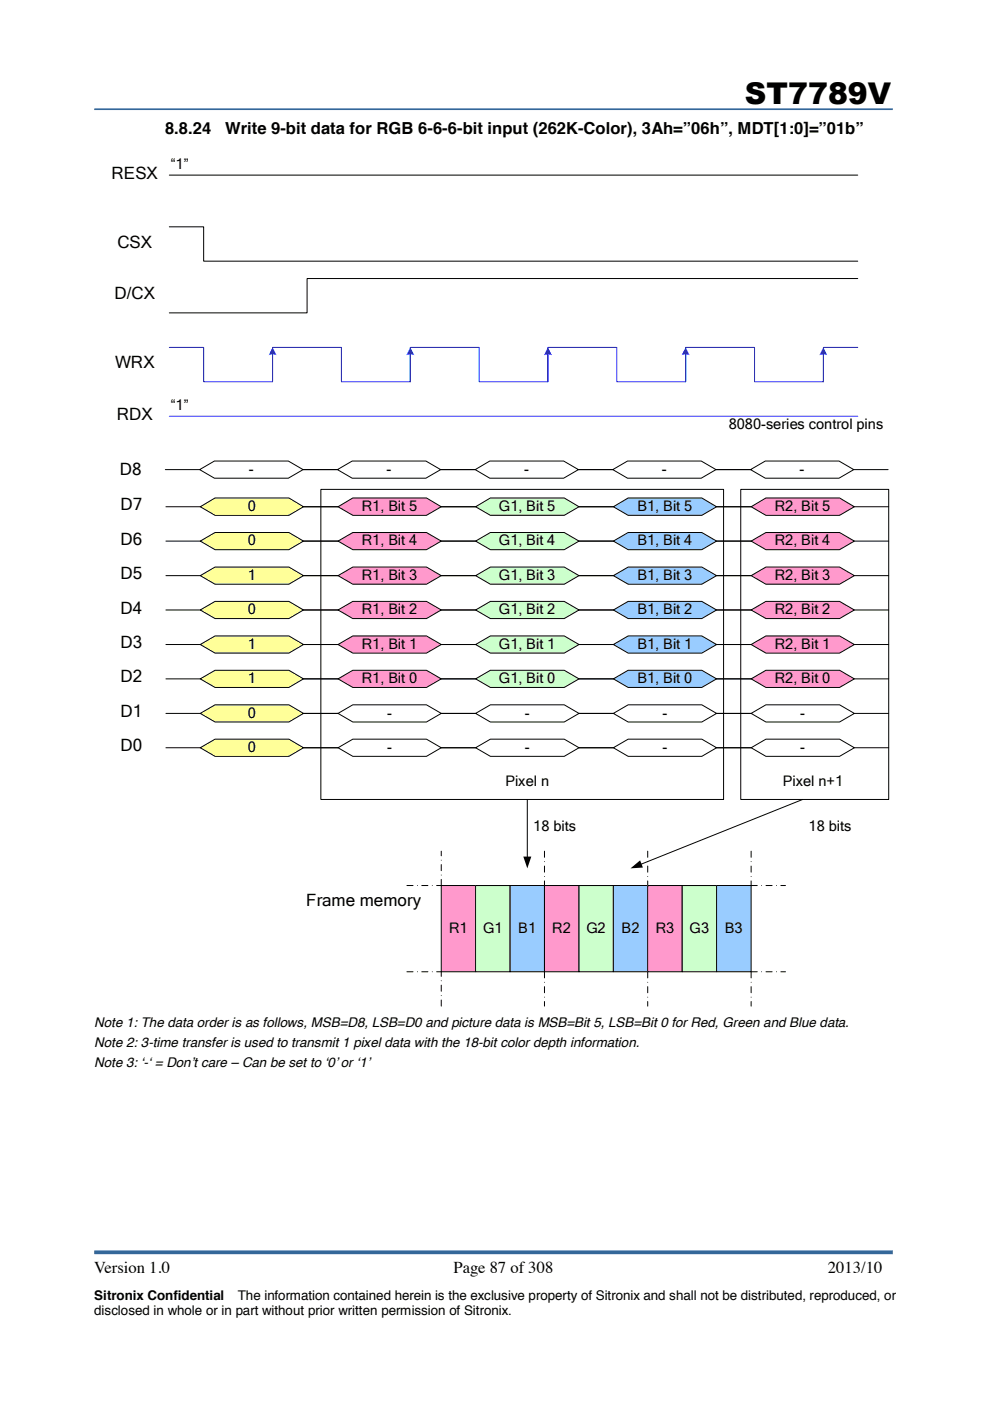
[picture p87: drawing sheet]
<svg xmlns="http://www.w3.org/2000/svg" width="210mm" height="297mm" viewBox="0 0 210 297" stroke-linecap="round" stroke-linejoin="round" font-family="sans-serif">
<defs><g id="words">
<text font-size="6.3" x="157.9" y="22">ST7789V</text>
<g font-size="3.6">
<text x="23.7" y="37.9">RESX</text>
<text x="24.9" y="52.5">CSX</text>
<text x="24.3" y="63.5">D/CX</text>
<text x="24.4" y="78.1">WRX</text>
<text x="24.8" y="89">RDX</text>
<text x="25.4" y="100.7">D8</text>
<text x="25.6" y="108.2">D7</text>
<text x="25.6" y="115.5">D6</text>
<text x="25.6" y="122.8">D5</text>
<text x="25.6" y="130.1">D4</text>
<text x="25.6" y="137.4">D3</text>
<text x="25.6" y="144.7">D2</text>
<text x="25.6" y="152">D1</text>
<text x="25.6" y="159.3">D0</text>
<text x="64.9" y="192.2">Frame memory</text>
</g>
<g font-size="3.5">
<text x="35" y="28.4">8.8.24</text>
<text x="47.7" y="28.4">Write 9-bit data for RGB 6-6-6-bit input (262K-Color), 3Ah=”06h”, MDT[1:0]=”01b”</text>
<text x="20" y="270">Version 1.0</text>
<text x="96.1" y="270">Page 87 of 308</text>
<text x="175.5" y="270">2013/10</text>
</g>
<g font-size="3.1">
<text x="36.2" y="35.9">“1”</text>
<text x="36.2" y="87">“1”</text>
<text x="154.5" y="91">8080-series control pins</text>
<text x="52.7" y="100.5">-</text>
<text x="82" y="100.5">-</text>
<text x="111.2" y="100.5">-</text>
<text x="140.3" y="100.5">-</text>
<text x="169.5" y="100.5">-</text>
<text x="52.5" y="108.3">0</text>
<text x="76.7" y="108.3">R1, Bit 5</text>
<text x="105.8" y="108.3">G1, Bit 5</text>
<text x="135.2" y="108.3">B1, Bit 5</text>
<text x="164.3" y="108.3">R2, Bit 5</text>
<text x="52.5" y="115.7">0</text>
<text x="76.7" y="115.7">R1, Bit 4</text>
<text x="105.8" y="115.7">G1, Bit 4</text>
<text x="135.2" y="115.7">B1, Bit 4</text>
<text x="164.3" y="115.7">R2, Bit 4</text>
<text x="52.5" y="122.9">1</text>
<text x="76.7" y="122.9">R1, Bit 3</text>
<text x="105.8" y="122.9">G1, Bit 3</text>
<text x="135.2" y="122.9">B1, Bit 3</text>
<text x="164.3" y="122.9">R2, Bit 3</text>
<text x="52.5" y="130.3">0</text>
<text x="76.7" y="130.3">R1, Bit 2</text>
<text x="105.8" y="130.3">G1, Bit 2</text>
<text x="135.2" y="130.3">B1, Bit 2</text>
<text x="164.3" y="130.3">R2, Bit 2</text>
<text x="52.5" y="137.5">1</text>
<text x="76.7" y="137.5">R1, Bit 1</text>
<text x="105.8" y="137.5">G1, Bit 1</text>
<text x="135.2" y="137.5">B1, Bit 1</text>
<text x="164.3" y="137.5">R2, Bit 1</text>
<text x="52.5" y="144.9">1</text>
<text x="76.7" y="144.9">R1, Bit 0</text>
<text x="105.8" y="144.9">G1, Bit 0</text>
<text x="135.2" y="144.9">B1, Bit 0</text>
<text x="164.3" y="144.9">R2, Bit 0</text>
<text x="52.5" y="152.1">0</text>
<text x="82.1" y="152.1">-</text>
<text x="111.3" y="152.1">-</text>
<text x="140.5" y="152.1">-</text>
<text x="169.7" y="152.1">-</text>
<text x="52.5" y="159.5">0</text>
<text x="82.1" y="159.5">-</text>
<text x="111.3" y="159.5">-</text>
<text x="140.5" y="159.5">-</text>
<text x="169.7" y="159.5">-</text>
<text x="107.1" y="166.6">Pixel n</text>
<text x="165.9" y="166.6">Pixel n+1</text>
<text x="113.1" y="176.1">18 bits</text>
<text x="171.4" y="176.1">18 bits</text>
<text x="95.2" y="197.8">R1</text>
<text x="102.4" y="197.8">G1</text>
<text x="109.9" y="197.8">B1</text>
<text x="117.1" y="197.8">R2</text>
<text x="124.3" y="197.8">G2</text>
<text x="131.8" y="197.8">B2</text>
<text x="139" y="197.8">R3</text>
<text x="146.2" y="197.8">G3</text>
<text x="153.7" y="197.8">B3</text>
</g>
<g font-size="2.8">
<text x="20" y="217.8">Note 1: The data order is as follows, MSB=D8, LSB=D0 and picture data is MSB=Bit 5, LSB=Bit 0 for Red, Green and Blue data.</text>
<text x="20" y="222.1">Note 2: 3-time transfer is used to transmit 1 pixel data with the 18-bit color depth information.</text>
<text x="20" y="226.3">Note 3: ‘-‘ = Don’t care – Can be set to ‘0’ or ‘1’</text>
<text x="20" y="275.5">Sitronix Confidential</text>
<text x="50.4" y="275.5">The information contained herein is the exclusive property of Sitronix and shall not be distributed, reproduced, or</text>
<text x="20" y="278.8">disclosed in whole or in part without prior written permission of Sitronix.</text>
</g>
</g></defs>
<path d="M20 265.5h169.3" fill="none" stroke="#346799" stroke-width=".79" stroke-linecap="butt"/>
<path d="M20 23.2h169.3" fill="none" stroke="#346799" stroke-width=".35"/>
<path d="M157.1 103.8h31.3v65.7h-31.3z" fill-rule="evenodd" fill="#fff"/>
<path d="M157.1 103.8h31.3v65.7h-31.3z" fill="none" stroke="#010101" stroke-width=".21"/>
<path d="M68 103.8h85.4v65.7h-85.4z" fill-rule="evenodd" fill="#fff"/>
<path d="M68 103.8h85.4v65.7h-85.4z" fill="none" stroke="#010101" stroke-width=".21"/>
<path d="M71.7 114.7l3.1-1.8h15.6l3.2 1.8-3.2 1.8h-15.6z" fill-rule="evenodd" fill="#f9c"/>
<path d="M64.3 114.7h7.4M71.7 114.7l3.1-1.8h15.6l3.2 1.8-3.2 1.8h-15.6zM93.6 114.7h7.2" fill="none" stroke="#010101" stroke-width=".21"/>
<path d="M42.5 107.4l3.1-1.8h15.7l3 1.8-3 1.9h-15.7z" fill-rule="evenodd" fill="#ff9"/>
<path d="M35.2 107.4h7.3M42.5 107.4l3.1-1.8h15.7l3 1.8-3 1.9h-15.7zM64.3 107.4h7.4" fill="none" stroke="#010101" stroke-width=".21"/>
<path d="M35.9 73.7h7.3v7.2h14.6v-7.2h7.3M57.8 74.9v6M35.9 88.3h146" fill="none" stroke="#0101ff" stroke-width=".21"/>
<path d="M57.8 73.7l.8 1.6a1.88 1.88 0 0 0-1.6 0z" fill-rule="evenodd" fill="#0101ff"/>
<path d="M152.7 73.7h7.3v7.2h14.6v-7.2h7.3M174.6 74.9v6" fill="none" stroke="#0101ff" stroke-width=".21"/>
<path d="M174.6 73.7l.8 1.6a1.88 1.88 0 0 0-1.7 0z" fill-rule="evenodd" fill="#0101ff"/>
<path d="M123.5 73.7h7.3v7.2h14.6v-7.2h7.3M145.4 74.9v6" fill="none" stroke="#0101ff" stroke-width=".21"/>
<path d="M145.4 73.7l.8 1.6-1-.2-.7 .2z" fill-rule="evenodd" fill="#0101ff"/>
<path d="M94.3 73.7h7.3v7.2h14.6v-7.2h7.3M116.2 74.9v6" fill="none" stroke="#0101ff" stroke-width=".21"/>
<path d="M116.2 73.7l.8 1.6a1.88 1.88 0 0 0-1.6 0z" fill-rule="evenodd" fill="#0101ff"/>
<path d="M65.1 73.7h7.3v7.2h14.6v-7.2h7.3M87 74.9v6" fill="none" stroke="#0101ff" stroke-width=".21"/>
<path d="M87 73.7l.8 1.6-1-.2-.7 .2z" fill-rule="evenodd" fill="#0101ff"/>
<path d="M35.9 37.1h146M35.9 48.1h7.3v7.3h138.7M181.9 59.1h-116.8v7.2h-29.2" fill="none" stroke="#010101" stroke-width=".21"/>
<path d="M71.7 122l3.1-1.8h15.6l3.2 1.8-3.2 1.9h-15.6z" fill-rule="evenodd" fill="#f9c"/>
<path d="M64.3 122h7.4M71.7 122l3.1-1.8h15.6l3.2 1.8-3.2 1.9h-15.6zM93.6 122h7.2" fill="none" stroke="#010101" stroke-width=".21"/>
<path d="M42.5 114.7l3.1-1.8h15.7l3 1.8-3 1.8h-15.7z" fill-rule="evenodd" fill="#ff9"/>
<path d="M35.2 114.7h7.3M42.5 114.7l3.1-1.8h15.7l3 1.8-3 1.8h-15.7zM64.3 114.7h7.4" fill="none" stroke="#010101" stroke-width=".21"/>
<path d="M71.7 129.3l3.1-1.8h15.6l3.2 1.8-3.2 1.8h-15.6z" fill-rule="evenodd" fill="#f9c"/>
<path d="M64.3 129.3h7.4M71.7 129.3l3.1-1.8h15.6l3.2 1.8-3.2 1.8h-15.6zM93.6 129.3h7.2" fill="none" stroke="#010101" stroke-width=".21"/>
<path d="M42.5 122l3.1-1.8h15.7l3 1.8-3 1.9h-15.7z" fill-rule="evenodd" fill="#ff9"/>
<path d="M35.2 122h7.3M42.5 122l3.1-1.8h15.7l3 1.8-3 1.9h-15.7zM64.3 122h7.4" fill="none" stroke="#010101" stroke-width=".21"/>
<path d="M71.7 136.7l3.1-1.9h15.6l3.2 1.9-3.2 1.8h-15.6z" fill-rule="evenodd" fill="#f9c"/>
<path d="M64.3 136.7h7.4M71.7 136.7l3.1-1.9h15.6l3.2 1.9-3.2 1.8h-15.6zM93.6 136.7h7.2" fill="none" stroke="#010101" stroke-width=".21"/>
<path d="M42.5 129.3l3.1-1.8h15.7l3 1.8-3 1.8h-15.7z" fill-rule="evenodd" fill="#ff9"/>
<path d="M35.2 129.3h7.3M42.5 129.3l3.1-1.8h15.7l3 1.8-3 1.8h-15.7zM64.3 129.3h7.4" fill="none" stroke="#010101" stroke-width=".21"/>
<path d="M71.7 143.9l3.1-1.8h15.6l3.2 1.8-3.2 1.9h-15.6z" fill-rule="evenodd" fill="#f9c"/>
<path d="M64.3 143.9h7.4M71.7 143.9l3.1-1.8h15.6l3.2 1.8-3.2 1.9h-15.6zM93.6 143.9h7.2" fill="none" stroke="#010101" stroke-width=".21"/>
<path d="M42.5 136.7l3.1-1.9h15.7l3 1.9-3 1.8h-15.7z" fill-rule="evenodd" fill="#ff9"/>
<path d="M35.2 136.7h7.3M42.5 136.7l3.1-1.9h15.7l3 1.9-3 1.8h-15.7zM64.3 136.7h7.4" fill="none" stroke="#010101" stroke-width=".21"/>
<path d="M71.7 107.4l3.1-1.8h15.6l3.2 1.8-3.2 1.9h-15.6z" fill-rule="evenodd" fill="#f9c"/>
<path d="M64.3 107.4h7.4M71.7 107.4l3.1-1.8h15.6l3.2 1.8-3.2 1.9h-15.6zM93.6 107.4h7.2" fill="none" stroke="#010101" stroke-width=".21"/>
<path d="M42.5 143.9l3.1-1.8h15.7l3 1.8-3 1.9h-15.7z" fill-rule="evenodd" fill="#ff9"/>
<path d="M35.2 143.9h7.3M42.5 143.9l3.1-1.8h15.7l3 1.8-3 1.9h-15.7zM64.3 143.9h7.4" fill="none" stroke="#010101" stroke-width=".21"/>
<path d="M71.7 151.3l3.1-1.9h15.6l3.2 1.9-3.2 1.8h-15.6z" fill-rule="evenodd" fill="#fff"/>
<path d="M64.3 151.3h7.4M71.7 151.3l3.1-1.9h15.6l3.2 1.9-3.2 1.8h-15.6zM93.6 151.3h7.2" fill="none" stroke="#010101" stroke-width=".21"/>
<path d="M100.8 151.3l3.2-1.9h15.6l3.2 1.9-3.2 1.8h-15.6z" fill-rule="evenodd" fill="#fff"/>
<path d="M93.6 151.3h7.2M100.8 151.3l3.2-1.9h15.6l3.2 1.9-3.2 1.8h-15.6zM122.8 151.3h7.2" fill="none" stroke="#010101" stroke-width=".21"/>
<path d="M42.5 151.3l3.1-1.9h15.7l3 1.9-3 1.8h-15.7z" fill-rule="evenodd" fill="#ff9"/>
<path d="M35.2 151.3h7.3M42.5 151.3l3.1-1.9h15.7l3 1.9-3 1.8h-15.7zM64.3 151.3h7.4" fill="none" stroke="#010101" stroke-width=".21"/>
<path d="M71.7 158.5l3.1-1.8h15.6l3.2 1.8-3.2 1.9h-15.6z" fill-rule="evenodd" fill="#fff"/>
<path d="M64.3 158.5h7.4M71.7 158.5l3.1-1.8h15.6l3.2 1.8-3.2 1.9h-15.6zM93.6 158.5h7.2" fill="none" stroke="#010101" stroke-width=".21"/>
<path d="M100.8 158.5l3.2-1.8h15.6l3.2 1.8-3.2 1.9h-15.6z" fill-rule="evenodd" fill="#fff"/>
<path d="M93.6 158.5h7.2M100.8 158.5l3.2-1.8h15.6l3.2 1.8-3.2 1.9h-15.6zM122.8 158.5h7.2" fill="none" stroke="#010101" stroke-width=".21"/>
<path d="M42.5 158.5l3.1-1.8h15.7l3 1.8-3 1.9h-15.7z" fill-rule="evenodd" fill="#ff9"/>
<path d="M35.2 158.5h7.3M42.5 158.5l3.1-1.8h15.7l3 1.8-3 1.9h-15.7zM64.3 158.5h7.4M111.8 169.5v12.3" fill="none" stroke="#010101" stroke-width=".21"/>
<path d="M111 181.6h1.6l-.8 2.5z" fill="#010101"/>
<path d="M170.2 169.5l-34.4 13.8" fill="none" stroke="#010101" stroke-width=".21"/>
<path d="M133.7 184.1l2-1.7 .6 1.5z" fill="#010101"/>
<path d="M93.6 187.7h7.2v18.3h-7.2z" fill-rule="evenodd" fill="#f9c"/>
<path d="M93.6 187.7h7.2v18.3h-7.2z" fill="none" stroke="#010101" stroke-width=".21"/>
<path d="M100.8 187.7h7.4v18.3h-7.4z" fill-rule="evenodd" fill="#cfc"/>
<path d="M100.8 187.7h7.4v18.3h-7.4z" fill="none" stroke="#010101" stroke-width=".21"/>
<path d="M108.2 187.7h7.2v18.3h-7.2z" fill-rule="evenodd" fill="#9cf"/>
<path d="M108.2 187.7h7.2v18.3h-7.2z" fill="none" stroke="#010101" stroke-width=".21"/>
<path d="M86.3 187.7h7.3M93.6 187.7v-7.2M115.4 180.5v7.2M137.3 180.5v7.2M159.3 180.5v7.2M159.3 187.7h7.2M86.3 206h7.3M93.6 213.3v-7.3M115.4 206v7.3M137.3 206v7.3M159.3 206h7.2M159.3 206v7.3" fill="none" stroke="#010101" stroke-width=".21" stroke-dasharray="1.3 .9 0 .9"/>
<path d="M115.4 187.7h7.4v18.3h-7.4z" fill-rule="evenodd" fill="#f9c"/>
<path d="M115.4 187.7h7.4v18.3h-7.4z" fill="none" stroke="#010101" stroke-width=".21"/>
<path d="M122.8 187.7h7.2v18.3h-7.2z" fill-rule="evenodd" fill="#cfc"/>
<path d="M122.8 187.7h7.2v18.3h-7.2z" fill="none" stroke="#010101" stroke-width=".21"/>
<path d="M130 187.7h7.3v18.3h-7.3z" fill-rule="evenodd" fill="#9cf"/>
<path d="M130 187.7h7.3v18.3h-7.3z" fill="none" stroke="#010101" stroke-width=".21"/>
<path d="M137.3 187.7h7.4v18.3h-7.4z" fill-rule="evenodd" fill="#f9c"/>
<path d="M137.3 187.7h7.4v18.3h-7.4z" fill="none" stroke="#010101" stroke-width=".21"/>
<path d="M144.7 187.7h7.2v18.3h-7.2z" fill-rule="evenodd" fill="#cfc"/>
<path d="M144.7 187.7h7.2v18.3h-7.2z" fill="none" stroke="#010101" stroke-width=".21"/>
<path d="M151.9 187.7h7.4v18.3h-7.4z" fill-rule="evenodd" fill="#9cf"/>
<path d="M151.9 187.7h7.4v18.3h-7.4z" fill="none" stroke="#010101" stroke-width=".21"/>
<path d="M130 151.3l3.2-1.9h15.6l3.1 1.9-3.1 1.8h-15.6z" fill-rule="evenodd" fill="#fff"/>
<path d="M122.8 151.3h7.2M130 151.3l3.2-1.9h15.6l3.1 1.9-3.1 1.8h-15.6zM151.9 151.3h7.4" fill="none" stroke="#010101" stroke-width=".21"/>
<path d="M159.3 151.3l3.1-1.9h15.6l3.1 1.9-3.1 1.8h-15.6z" fill-rule="evenodd" fill="#fff"/>
<path d="M151.9 151.3h7.4M159.3 151.3l3.1-1.9h15.6l3.1 1.9-3.1 1.8h-15.6zM181.1 151.3h7.3" fill="none" stroke="#010101" stroke-width=".21"/>
<path d="M130 158.5l3.2-1.8h15.6l3.1 1.8-3.1 1.9h-15.6z" fill-rule="evenodd" fill="#fff"/>
<path d="M122.8 158.5h7.2M130 158.5l3.2-1.8h15.6l3.1 1.8-3.1 1.9h-15.6zM151.9 158.5h7.4" fill="none" stroke="#010101" stroke-width=".21"/>
<path d="M159.3 158.5l3.1-1.8h15.6l3.1 1.8-3.1 1.9h-15.6z" fill-rule="evenodd" fill="#fff"/>
<path d="M151.9 158.5h7.4M159.3 158.5l3.1-1.8h15.6l3.1 1.8-3.1 1.9h-15.6zM181.1 158.5h7.3" fill="none" stroke="#010101" stroke-width=".21"/>
<path d="M100.8 114.7l3.2-1.8h15.6l3.2 1.8-3.2 1.8h-15.6z" fill-rule="evenodd" fill="#cfc"/>
<path d="M93.6 114.7h7.2M100.8 114.7l3.2-1.8h15.6l3.2 1.8-3.2 1.8h-15.6zM122.8 114.7h7.2" fill="none" stroke="#010101" stroke-width=".21"/>
<path d="M100.8 122l3.2-1.8h15.6l3.2 1.8-3.2 1.9h-15.6z" fill-rule="evenodd" fill="#cfc"/>
<path d="M93.6 122h7.2M100.8 122l3.2-1.8h15.6l3.2 1.8-3.2 1.9h-15.6zM122.8 122h7.2" fill="none" stroke="#010101" stroke-width=".21"/>
<path d="M100.8 129.3l3.2-1.8h15.6l3.2 1.8-3.2 1.8h-15.6z" fill-rule="evenodd" fill="#cfc"/>
<path d="M93.6 129.3h7.2M100.8 129.3l3.2-1.8h15.6l3.2 1.8-3.2 1.8h-15.6zM122.8 129.3h7.2" fill="none" stroke="#010101" stroke-width=".21"/>
<path d="M100.8 136.7l3.2-1.9h15.6l3.2 1.9-3.2 1.8h-15.6z" fill-rule="evenodd" fill="#cfc"/>
<path d="M93.6 136.7h7.2M100.8 136.7l3.2-1.9h15.6l3.2 1.9-3.2 1.8h-15.6zM122.8 136.7h7.2" fill="none" stroke="#010101" stroke-width=".21"/>
<path d="M100.8 143.9l3.2-1.8h15.6l3.2 1.8-3.2 1.9h-15.6z" fill-rule="evenodd" fill="#cfc"/>
<path d="M93.6 143.9h7.2M100.8 143.9l3.2-1.8h15.6l3.2 1.8-3.2 1.9h-15.6zM122.8 143.9h7.2" fill="none" stroke="#010101" stroke-width=".21"/>
<path d="M100.8 107.4l3.2-1.8h15.6l3.2 1.8-3.2 1.9h-15.6z" fill-rule="evenodd" fill="#cfc"/>
<path d="M93.6 107.4h7.2M100.8 107.4l3.2-1.8h15.6l3.2 1.8-3.2 1.9h-15.6zM122.8 107.4h7.2" fill="none" stroke="#010101" stroke-width=".21"/>
<path d="M130 114.7l3.2-1.8h15.6l3.1 1.8-3.1 1.8h-15.6z" fill-rule="evenodd" fill="#9cf"/>
<path d="M122.8 114.7h7.2M130 114.7l3.2-1.8h15.6l3.1 1.8-3.1 1.8h-15.6zM151.9 114.7h7.4" fill="none" stroke="#010101" stroke-width=".21"/>
<path d="M130 122l3.2-1.8h15.6l3.1 1.8-3.1 1.9h-15.6z" fill-rule="evenodd" fill="#9cf"/>
<path d="M122.8 122h7.2M130 122l3.2-1.8h15.6l3.1 1.8-3.1 1.9h-15.6zM151.9 122h7.4" fill="none" stroke="#010101" stroke-width=".21"/>
<path d="M130 129.3l3.2-1.8h15.6l3.1 1.8-3.1 1.8h-15.6z" fill-rule="evenodd" fill="#9cf"/>
<path d="M122.8 129.3h7.2M130 129.3l3.2-1.8h15.6l3.1 1.8-3.1 1.8h-15.6zM151.9 129.3h7.4" fill="none" stroke="#010101" stroke-width=".21"/>
<path d="M130 136.7l3.2-1.9h15.6l3.1 1.9-3.1 1.8h-15.6z" fill-rule="evenodd" fill="#9cf"/>
<path d="M122.8 136.7h7.2M130 136.7l3.2-1.9h15.6l3.1 1.9-3.1 1.8h-15.6zM151.9 136.7h7.4" fill="none" stroke="#010101" stroke-width=".21"/>
<path d="M130 143.9l3.2-1.8h15.6l3.1 1.8-3.1 1.9h-15.6z" fill-rule="evenodd" fill="#9cf"/>
<path d="M122.8 143.9h7.2M130 143.9l3.2-1.8h15.6l3.1 1.8-3.1 1.9h-15.6zM151.9 143.9h7.4" fill="none" stroke="#010101" stroke-width=".21"/>
<path d="M130 107.4l3.2-1.8h15.6l3.1 1.8-3.1 1.9h-15.6z" fill-rule="evenodd" fill="#9cf"/>
<path d="M122.8 107.4h7.2M130 107.4l3.2-1.8h15.6l3.1 1.8-3.1 1.9h-15.6zM151.9 107.4h7.4" fill="none" stroke="#010101" stroke-width=".21"/>
<path d="M159.3 114.7l3.1-1.8h15.6l3.1 1.8-3.1 1.8h-15.6z" fill-rule="evenodd" fill="#f9c"/>
<path d="M151.9 114.7h7.4M159.3 114.7l3.1-1.8h15.6l3.1 1.8-3.1 1.8h-15.6zM181.1 114.7h7.3" fill="none" stroke="#010101" stroke-width=".21"/>
<path d="M159.3 122l3.1-1.8h15.6l3.1 1.8-3.1 1.9h-15.6z" fill-rule="evenodd" fill="#f9c"/>
<path d="M151.9 122h7.4M159.3 122l3.1-1.8h15.6l3.1 1.8-3.1 1.9h-15.6zM181.1 122h7.3" fill="none" stroke="#010101" stroke-width=".21"/>
<path d="M159.3 129.3l3.1-1.8h15.6l3.1 1.8-3.1 1.8h-15.6z" fill-rule="evenodd" fill="#f9c"/>
<path d="M151.9 129.3h7.4M159.3 129.3l3.1-1.8h15.6l3.1 1.8-3.1 1.8h-15.6zM181.1 129.3h7.3" fill="none" stroke="#010101" stroke-width=".21"/>
<path d="M159.3 136.7l3.1-1.9h15.6l3.1 1.9-3.1 1.8h-15.6z" fill-rule="evenodd" fill="#f9c"/>
<path d="M151.9 136.7h7.4M159.3 136.7l3.1-1.9h15.6l3.1 1.9-3.1 1.8h-15.6zM181.1 136.7h7.3" fill="none" stroke="#010101" stroke-width=".21"/>
<path d="M159.3 143.9l3.1-1.8h15.6l3.1 1.8-3.1 1.9h-15.6z" fill-rule="evenodd" fill="#f9c"/>
<path d="M151.9 143.9h7.4M159.3 143.9l3.1-1.8h15.6l3.1 1.8-3.1 1.9h-15.6zM181.1 143.9h7.3" fill="none" stroke="#010101" stroke-width=".21"/>
<path d="M159.3 107.4l3.1-1.8h15.6l3.1 1.8-3.1 1.9h-15.6z" fill-rule="evenodd" fill="#f9c"/>
<g fill="none" stroke="#010101" stroke-width=".21">
<path d="M35.1 99.6h7.2M42.3 99.6l3.2-1.9h15.6l3.2 1.9-3.2 1.8h-15.6zM64.3 99.6h7.2M71.5 99.6l3.2-1.9h15.6l3.1 1.9-3.1 1.8h-15.6zM93.4 99.6h7.4M100.8 99.6l3-1.9h15.7l3.1 1.9-3.1 1.8h-15.7zM122.6 99.6h7.3M129.9 99.6l3.2-1.9h15.6l3.1 1.9-3.1 1.8h-15.6zM151.8 99.6h7.3M159.1 99.6l3.2-1.9h15.6l3.1 1.9-3.1 1.8h-15.6zM181 99.6h7.3M151.9 107.4h7.4"/>
<path d="M159.3 107.4l3.1-1.8h15.6l3.1 1.8-3.1 1.9h-15.6zM181.1 107.4h7.3"/>
</g>
<use href="#words"/>
</svg>
